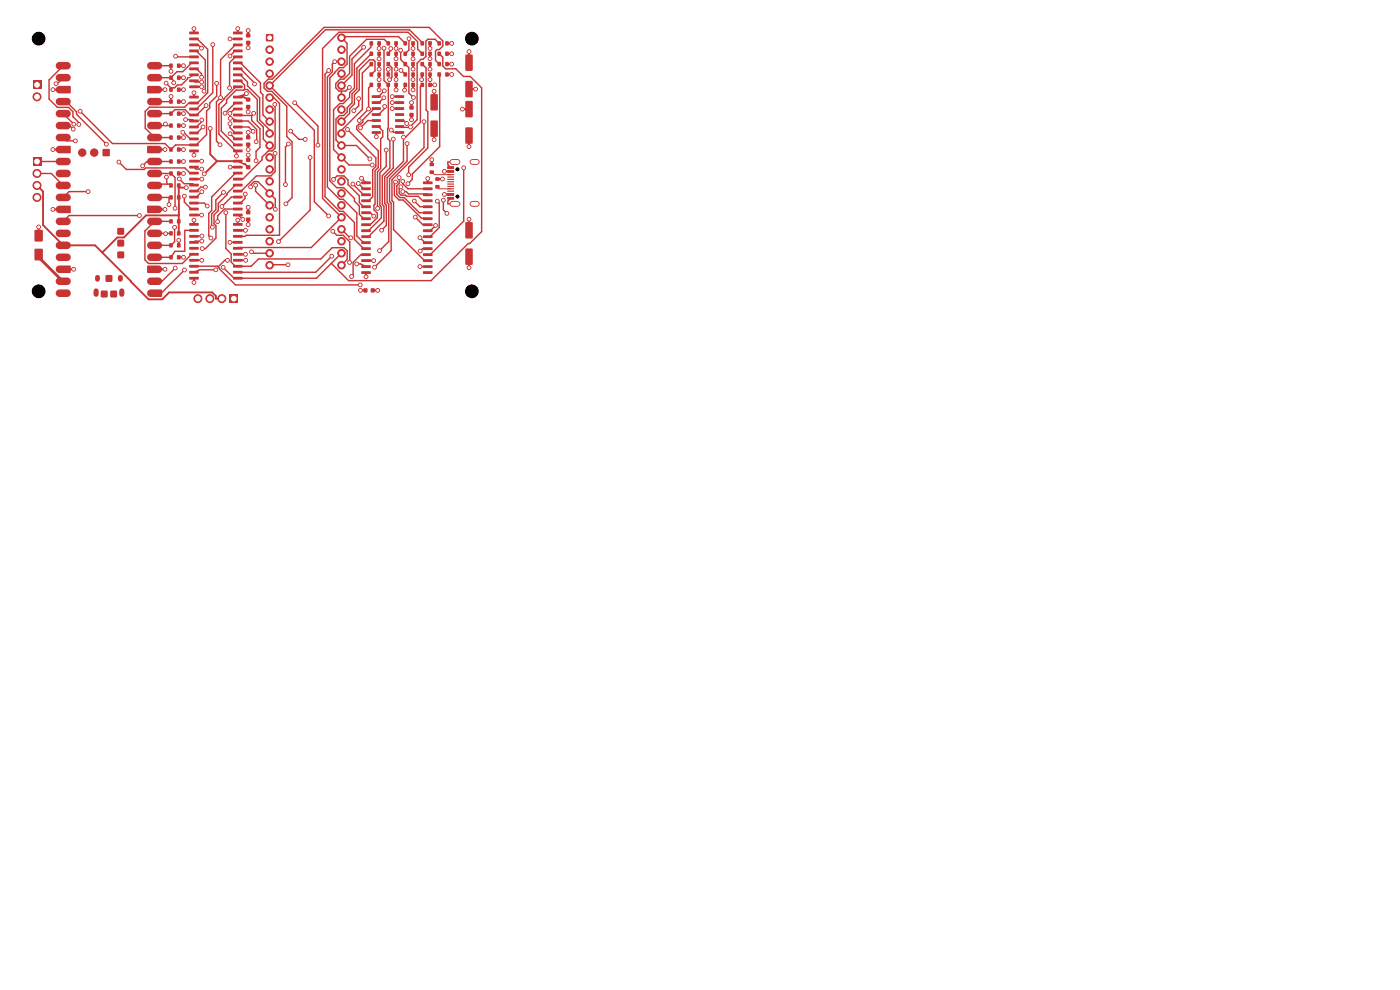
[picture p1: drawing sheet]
<svg xmlns="http://www.w3.org/2000/svg" width="297mm" height="210mm" viewBox="0 0 297 210" stroke-linecap="round" stroke-linejoin="round" font-family="sans-serif">
<g fill="#c83434">
<path d="M82 8.8h.7v.8h-.7z"/>
<path d="M83.7 8.8h.7v.8h-.7z"/>
<path d="M77.1 61.2h.8v.8h-.8z"/>
<path d="M78.7 61.2h.8v.8h-.8z"/>
<path d="M98.8 27.1l1.3-.1 .2 .2v3.1l-.2 .2h-1.2l-.2-.2z"/>
<path d="M98.8 21.5l1.3-.1 .2 .2v3.1l-.2 .2h-1.2l-.2-.2z"/>
</g>
<path d="M20.7 58.8v.4M25.5 58.8v.4M20.4 61.7v.7M25.8 61.7v.7" fill="none" stroke="#c83434" stroke-width="1.1"/>
<g fill="#c83434">
<path d="M31.4 61.7l.5-.3 2.5 .1-.1 1.5h-2.3a.8 .8 0 0 1-.7-.5 .8 .8 0 0 1 .1-.8z"/>
<path d="M31.4 59.2l.4-.3h1.8a.8 .8 0 0 1 .8 .8 .8 .8 0 0 1-.8 .8h-1.6a.8 .8 0 0 1-.7-.5 .8 .8 0 0 1 .1-.8z"/>
<path d="M31.2 56.4l2.4-.1a.8 .8 0 0 1 .8 .8 .8 .8 0 0 1-.7 .8h-2.4z"/>
<path d="M31.4 54.1l.4-.3h1.8a.8 .8 0 0 1 .8 .8 .8 .8 0 0 1-.8 .8h-1.6a.8 .8 0 0 1-.7-.5 .8 .8 0 0 1 .1-.8z"/>
<path d="M31.4 51.5l.4-.2 1.8-.1a.8 .8 0 0 1 .8 .8 .8 .8 0 0 1-.8 .8h-1.6a.8 .8 0 0 1-.7-.4 .8 .8 0 0 1 .1-.9z"/>
<path d="M31.4 49l.4-.3h1.8a.8 .8 0 0 1 .8 .8 .8 .8 0 0 1-.8 .8h-1.6a.8 .8 0 0 1-.7-.5 .8 .8 0 0 1 .1-.8z"/>
<path d="M31.4 46.5l.4-.3h1.8a.8 .8 0 0 1 .8 .8 .8 .8 0 0 1-.8 .8h-1.6a.8 .8 0 0 1-.7-.5 .8 .8 0 0 1 .1-.8z"/>
<path d="M31.2 43.7l2.4-.1a.8 .8 0 0 1 .8 .8 .8 .8 0 0 1-.7 .8h-2.4z"/>
<path d="M31.4 41.4l.4-.3h1.8a.8 .8 0 0 1 .8 .8 .8 .8 0 0 1-.8 .8h-1.6a.8 .8 0 0 1-.7-.5 .8 .8 0 0 1 .1-.8z"/>
<path d="M31.4 38.8l.4-.2 1.8-.1a.8 .8 0 0 1 .8 .8 .8 .8 0 0 1-.8 .8h-1.6a.8 .8 0 0 1-.7-.4 .8 .8 0 0 1 .1-.9z"/>
<path d="M31.4 36.3l.4-.3h1.8a.8 .8 0 0 1 .8 .8 .8 .8 0 0 1-.8 .8h-1.6a.8 .8 0 0 1-.7-.5 .8 .8 0 0 1 .1-.8z"/>
<path d="M31.4 33.8l.4-.3h1.8a.8 .8 0 0 1 .8 .8 .8 .8 0 0 1-.8 .8h-1.6a.8 .8 0 0 1-.7-.5 .8 .8 0 0 1 .1-.8z"/>
<path d="M31.3 31l2.3-.1a.8 .8 0 0 1 .8 .8 .8 .8 0 0 1-.8 .8h-2.3z"/>
<path d="M31.4 28.7l.4-.3h1.8a.8 .8 0 0 1 .8 .8 .8 .8 0 0 1-.8 .8h-1.6a.8 .8 0 0 1-.7-.5 .8 .8 0 0 1 .1-.8z"/>
<path d="M31.4 26.1l.4-.2 1.8-.1a.8 .8 0 0 1 .8 .8 .8 .8 0 0 1-.8 .8h-1.6a.8 .8 0 0 1-.7-.4 .8 .8 0 0 1 .1-.9z"/>
<path d="M31.4 23.6l.4-.3h1.8a.8 .8 0 0 1 .8 .8 .8 .8 0 0 1-.8 .8h-1.6a.8 .8 0 0 1-.7-.5 .8 .8 0 0 1 .1-.8z"/>
<path d="M31.4 21.1l.4-.3h1.8a.8 .8 0 0 1 .8 .8 .8 .8 0 0 1-.8 .8h-1.6a.8 .8 0 0 1-.7-.5 .8 .8 0 0 1 .1-.8z"/>
<path d="M31.3 18.3l2.3-.1a.8 .8 0 0 1 .8 .8 .8 .8 0 0 1-.8 .8h-2.3z"/>
<path d="M31.4 16l.4-.3h1.8a.8 .8 0 0 1 .8 .8 .8 .8 0 0 1-.8 .8h-1.6a.8 .8 0 0 1-.7-.5 .8 .8 0 0 1 .1-.8z"/>
<path d="M31.4 13.4l.4-.2 1.8-.1a.8 .8 0 0 1 .8 .8 .8 .8 0 0 1-.8 .8h-1.6a.8 .8 0 0 1-.7-.4 .8 .8 0 0 1 .1-.9z"/>
<path d="M12 13.4l.4-.2 1.8-.1a.8 .8 0 0 1 .8 .8 .8 .8 0 0 1-.8 .8h-1.6a.8 .8 0 0 1-.7-.4 .8 .8 0 0 1 .1-.9z"/>
<path d="M12 16l.4-.3h1.8a.8 .8 0 0 1 .8 .8 .8 .8 0 0 1-.8 .8h-1.6a.8 .8 0 0 1-.7-.5 .8 .8 0 0 1 .1-.8z"/>
<path d="M12.1 18.4l.5-.2h2.2l.2 .2-.1 1.4h-2.3a.8 .8 0 0 1-.7-.5 .8 .8 0 0 1 .2-.9z"/>
<path d="M12 21.1l.4-.3h1.8a.8 .8 0 0 1 .8 .8 .8 .8 0 0 1-.8 .8h-1.6a.8 .8 0 0 1-.7-.5 .8 .8 0 0 1 .1-.8z"/>
<path d="M12 23.6l.4-.3h1.8a.8 .8 0 0 1 .8 .8 .8 .8 0 0 1-.8 .8h-1.6a.8 .8 0 0 1-.7-.5 .8 .8 0 0 1 .1-.8z"/>
<path d="M12 26.1l.4-.2 1.8-.1a.8 .8 0 0 1 .8 .8 .8 .8 0 0 1-.8 .8h-1.6a.8 .8 0 0 1-.7-.4 .8 .8 0 0 1 .1-.9z"/>
<path d="M12 28.7l.4-.3h1.8a.8 .8 0 0 1 .8 .8 .8 .8 0 0 1-.8 .8h-1.6a.8 .8 0 0 1-.7-.5 .8 .8 0 0 1 .1-.8z"/>
<path d="M12.1 31.1l.5-.2h2.2l.2 .2-.1 1.4h-2.3a.8 .8 0 0 1-.7-.5 .8 .8 0 0 1 .2-.9z"/>
<path d="M12 33.8l.4-.3h1.8a.8 .8 0 0 1 .8 .8 .8 .8 0 0 1-.8 .8h-1.6a.8 .8 0 0 1-.7-.5 .8 .8 0 0 1 .1-.8z"/>
<path d="M12 36.3l.4-.3h1.8a.8 .8 0 0 1 .8 .8 .8 .8 0 0 1-.8 .8h-1.6a.8 .8 0 0 1-.7-.5 .8 .8 0 0 1 .1-.8z"/>
<path d="M12 38.8l.4-.2 1.8-.1a.8 .8 0 0 1 .8 .8 .8 .8 0 0 1-.8 .8h-1.6a.8 .8 0 0 1-.7-.4 .8 .8 0 0 1 .1-.9z"/>
<path d="M12 41.4l.4-.3h1.8a.8 .8 0 0 1 .8 .8 .8 .8 0 0 1-.8 .8h-1.6a.8 .8 0 0 1-.7-.5 .8 .8 0 0 1 .1-.8z"/>
<path d="M12 43.9l.5-.3 2.5 .1-.1 1.5h-2.3a.8 .8 0 0 1-.7-.4 .8 .8 0 0 1 .1-.9z"/>
<path d="M12.1 46.3l.5-.1h1.6a.8 .8 0 0 1 .8 .8 .8 .8 0 0 1-.8 .8h-1.6a.8 .8 0 0 1-.7-.6 .8 .8 0 0 1 .2-.9z"/>
<path d="M12.1 48.9l.5-.2h1.6a.8 .8 0 0 1 .8 .8 .8 .8 0 0 1-.8 .8h-1.6a.8 .8 0 0 1-.7-.5 .8 .8 0 0 1 .2-.9z"/>
<path d="M12.1 51.4l.5-.2h1.6a.8 .8 0 0 1 .8 .8 .8 .8 0 0 1-.8 .8h-1.6a.8 .8 0 0 1-.7-.5 .8 .8 0 0 1 .2-.9z"/>
<path d="M12 54.1l.4-.3h1.8a.8 .8 0 0 1 .8 .8 .8 .8 0 0 1-.8 .8h-1.6a.8 .8 0 0 1-.7-.5 .8 .8 0 0 1 .1-.8z"/>
<path d="M12 56.6l.5-.3 2.5 .1-.1 1.5h-2.3a.8 .8 0 0 1-.7-.4 .8 .8 0 0 1 .1-.9z"/>
<path d="M12 59.2l.4-.3h1.8a.8 .8 0 0 1 .8 .8 .8 .8 0 0 1-.8 .8h-1.6a.8 .8 0 0 1-.7-.5 .8 .8 0 0 1 .1-.8z"/>
<path d="M12 61.7l.4-.3h1.8a.8 .8 0 0 1 .8 .8 .8 .8 0 0 1-.8 .8h-1.6a.8 .8 0 0 1-.7-.5 .8 .8 0 0 1 .1-.8z"/>
<path d="M21.8 31.6h1.5v1.5h-1.5z"/>
</g>
<g fill="#c83434" stroke="#c83434" stroke-width=".21">
<circle cx="20" cy="32.4" r=".79"/>
<circle cx="17.4" cy="32.4" r=".79"/>
</g>
<g fill="#c83434">
<path d="M22.4 58.5l.3-.2 1 .1 .2 .2-.1 1.1-.2 .1h-1.1l-.1-.3z"/>
<path d="M21.4 61.8l.3-.2 1 .1 .2 .2-.1 1.1-.2 .1h-1.1l-.1-.3z"/>
<path d="M23.5 61.7l1.1-.1 .2 .2 .1 1-.2 .3h-1l-.3-.1v-1.1z"/>
<path d="M24.9 53.5l.3-.2 1 .1 .2 .2-.1 1.1-.2 .1h-1.1l-.1-.3z"/>
<path d="M24.9 51l.3-.2 1 .1 .2 .2-.1 1.1-.2 .1h-1.1l-.1-.3z"/>
<path d="M24.9 48.5l.3-.2 1 .1 .2 .2-.1 1.1-.2 .1h-1.1l-.1-.3z"/>
<path d="M7 17.2h1.7v1.7h-1.7z"/>
</g>
<circle cx="7.8" cy="20.5" r=".85" fill="#c83434" stroke="#c83434" stroke-width=".21"/>
<g fill="#c83434">
<path d="M35.9 38.9h.7v.9h-.7z"/>
<path d="M37.6 38.9h.7v.9h-.7z"/>
<path d="M98.8 52.8l1.3-.1 .2 .2v3.1l-.2 .2h-1.2l-.2-.2z"/>
<path d="M98.8 47.2l1.3-.1 .2 .2v3.1l-.2 .2h-1.2l-.2-.2z"/>
<path d="M89.2 8.8h.7v.8h-.7z"/>
<path d="M90.9 8.8h.7v.8h-.7z"/>
<path d="M35.9 18.6h.7v.8h-.7z"/>
<path d="M37.6 18.6h.7v.8h-.7z"/>
<path d="M52.2 30.3h.9v.8h-.9z"/>
<path d="M52.2 28.7h.9v.8h-.9z"/>
<path d="M40.2 20.3h1.9l.1 .5-2 .1z"/>
<path d="M40.2 21.6h1.9l.1 .5h-2z"/>
<path d="M40.2 22.9l1.9-.1 .1 .5-2 .1z"/>
<path d="M40.2 24.1h1.9l.1 .5-2 .1z"/>
<path d="M40.2 25.4h1.9l.1 .5-2 .1z"/>
<path d="M40.2 26.7l1.9-.1 .1 .5-2 .1z"/>
<path d="M40.2 27.9h1.9l.1 .5-2 .1z"/>
<path d="M40.2 29.2h1.9l.1 .5-2 .1z"/>
<path d="M40.2 30.5h1.9l.1 .5h-2z"/>
<path d="M40.2 31.8l1.9-.1 .1 .5-2 .1z"/>
<path d="M49.5 31.8l1.9-.1 .1 .5-2 .1z"/>
<path d="M49.5 30.5h1.9l.1 .5h-2z"/>
<path d="M49.5 29.2h1.9l.1 .5-2 .1z"/>
<path d="M49.5 27.9h1.9l.1 .5-2 .1z"/>
<path d="M49.5 26.7l1.9-.1 .1 .5-2 .1z"/>
<path d="M49.5 25.4h1.9l.1 .5-2 .1z"/>
<path d="M49.5 24.1h1.9l.1 .5-2 .1z"/>
<path d="M49.5 22.9l1.9-.1 .1 .5-2 .1z"/>
<path d="M49.5 21.6h1.9l.1 .5h-2z"/>
<path d="M49.5 20.3h1.9l.1 .5-2 .1z"/>
<path d="M52.2 8.7h.9v.8h-.9z"/>
<path d="M52.2 7.1h.9v.8h-.9z"/>
<path d="M91.2 36.2h.8v.7h-.8z"/>
<path d="M91.2 34.5h.8v.7h-.8z"/>
<path d="M56.5 7.3h1.4v1.4h-1.4z"/>
</g>
<g fill="#c83434" stroke="#c83434" stroke-width=".21">
<circle cx="57.2" cy="10.5" r=".8"/>
<circle cx="57.2" cy="13.1" r=".8"/>
<circle cx="57.2" cy="15.6" r=".8"/>
<circle cx="57.2" cy="18.2" r=".8"/>
<circle cx="57.2" cy="20.7" r=".8"/>
<circle cx="57.2" cy="23.2" r=".8"/>
<circle cx="57.2" cy="25.8" r=".8"/>
<circle cx="57.2" cy="28.3" r=".8"/>
<circle cx="57.2" cy="30.9" r=".8"/>
<circle cx="57.2" cy="33.4" r=".8"/>
<circle cx="57.2" cy="35.9" r=".8"/>
<circle cx="57.2" cy="38.5" r=".8"/>
<circle cx="57.2" cy="41" r=".8"/>
<circle cx="57.2" cy="43.6" r=".8"/>
<circle cx="57.2" cy="46.1" r=".8"/>
<circle cx="57.2" cy="48.6" r=".8"/>
<circle cx="57.2" cy="51.2" r=".8"/>
<circle cx="57.2" cy="53.7" r=".8"/>
<circle cx="57.2" cy="56.3" r=".8"/>
<circle cx="72.4" cy="56.3" r=".8"/>
<circle cx="72.4" cy="53.7" r=".8"/>
<circle cx="72.4" cy="51.2" r=".8"/>
<circle cx="72.4" cy="48.6" r=".8"/>
<circle cx="72.4" cy="46.1" r=".8"/>
<circle cx="72.4" cy="43.6" r=".8"/>
<circle cx="72.4" cy="41" r=".8"/>
<circle cx="72.4" cy="38.5" r=".8"/>
<circle cx="72.4" cy="35.9" r=".8"/>
<circle cx="72.4" cy="33.4" r=".8"/>
<circle cx="72.4" cy="30.9" r=".8"/>
<circle cx="72.4" cy="28.3" r=".8"/>
<circle cx="72.4" cy="25.8" r=".8"/>
<circle cx="72.4" cy="23.2" r=".8"/>
<circle cx="72.4" cy="20.7" r=".8"/>
<circle cx="72.4" cy="18.2" r=".8"/>
<circle cx="72.4" cy="15.6" r=".8"/>
<circle cx="72.4" cy="13.1" r=".8"/>
<circle cx="72.4" cy="10.5" r=".8"/>
<circle cx="72.4" cy="8" r=".8"/>
</g>
<path d="M7 33.4h1.7v1.7h-1.7z" fill="#c83434"/>
<g fill="#c83434" stroke="#c83434" stroke-width=".21">
<circle cx="7.8" cy="36.8" r=".85"/>
<circle cx="7.8" cy="39.3" r=".85"/>
<circle cx="7.8" cy="41.9" r=".85"/>
</g>
<g fill="#c83434">
<path d="M35.9 36.4h.7v.8h-.7z"/>
<path d="M37.6 36.4h.7v.8h-.7z"/>
<path d="M85.6 17.6h.7v.8h-.7z"/>
<path d="M87.3 17.6h.7v.8h-.7z"/>
<path d="M78.4 13.2h.7v.8h-.7z"/>
<path d="M80.1 13.2h.7v.8h-.7z"/>
<path d="M98.8 17.2h1.3l.2 .1v3.1l-.2 .2-1.2 .1-.2-.2z"/>
<path d="M98.8 11.6h1.3l.2 .1v3.1l-.2 .2-1.2 .1-.2-.2z"/>
<path d="M52.2 35.1h.9v.8h-.9z"/>
<path d="M52.2 33.5h.9v.8h-.9z"/>
<path d="M35.9 33.8h.7v.9h-.7z"/>
<path d="M37.6 33.8h.7v.9h-.7z"/>
<path d="M89.2 13.2h.7v.8h-.7z"/>
<path d="M90.9 13.2h.7v.8h-.7z"/>
<path d="M35.9 23.7h.7v.8h-.7z"/>
<path d="M37.6 23.7h.7v.8h-.7z"/>
<path d="M82 11h.7v.8h-.7z"/>
<path d="M83.7 11h.7v.8h-.7z"/>
<path d="M89.2 15.4h.7v.8h-.7z"/>
<path d="M90.9 15.4h.7v.8h-.7z"/>
<path d="M92.8 8.8h.7v.8h-.7z"/>
<path d="M94.5 8.8h.7v.8h-.7z"/>
<path d="M52.2 20.7h.9v.8h-.9z"/>
<path d="M52.2 22.3h.9v.8h-.9z"/>
<path d="M35.9 41.5h.7v.8h-.7z"/>
<path d="M37.6 41.5h.7v.8h-.7z"/>
<path d="M35.9 46.5h.7v.9h-.7z"/>
<path d="M37.6 46.5h.7v.9h-.7z"/>
<path d="M82 17.6h.7v.8h-.7z"/>
<path d="M83.7 17.6h.7v.8h-.7z"/>
<path d="M35.9 51.6h.7v.9h-.7z"/>
<path d="M37.6 51.6h.7v.9h-.7z"/>
<path d="M91.4 25.6h1.3l.2 .1v3.1l-.2 .2-1.1 .1-.3-.2z"/>
<path d="M91.4 20h1.3l.2 .1v3.1l-.2 .2-1.1 .1-.3-.2z"/>
<path d="M92.4 39.3h.8v.7h-.8z"/>
<path d="M92.4 37.6h.8v.7h-.8z"/>
<path d="M35.9 28.8h.7v.8h-.7z"/>
<path d="M37.6 28.8h.7v.8h-.7z"/>
<path d="M40.2 47.3h1.9l.1 .5-2 .1z"/>
<path d="M40.2 48.6h1.9l.1 .5-2 .1z"/>
<path d="M40.2 49.9l1.9-.1 .1 .5-2 .1z"/>
<path d="M40.2 51.1h1.9l.1 .5-2 .1z"/>
<path d="M40.2 52.4h1.9l.1 .5-2 .1z"/>
<path d="M40.2 53.7h1.9l.1 .5h-2z"/>
<path d="M40.2 55l1.9-.1 .1 .5-2 .1z"/>
<path d="M40.2 56.2h1.9l.1 .5-2 .1z"/>
<path d="M40.2 57.5h1.9l.1 .5h-2z"/>
<path d="M40.2 58.8l1.9-.1 .1 .5-2 .1z"/>
<path d="M49.5 58.8l1.9-.1 .1 .5-2 .1z"/>
<path d="M49.5 57.5h1.9l.1 .5h-2z"/>
<path d="M49.5 56.2h1.9l.1 .5-2 .1z"/>
<path d="M49.5 55l1.9-.1 .1 .5-2 .1z"/>
<path d="M49.5 53.7h1.9l.1 .5h-2z"/>
<path d="M49.5 52.4h1.9l.1 .5-2 .1z"/>
<path d="M49.5 51.1h1.9l.1 .5-2 .1z"/>
<path d="M49.5 49.9l1.9-.1 .1 .5-2 .1z"/>
<path d="M49.5 48.6h1.9l.1 .5-2 .1z"/>
<path d="M49.5 47.3h1.9l.1 .5-2 .1z"/>
<path d="M78.9 20.2h1.8l.1 .5-1.9 .1z"/>
<path d="M78.9 21.5h1.8l.1 .5h-1.9z"/>
<path d="M78.9 22.8l1.8-.1 .1 .5-1.9 .1z"/>
<path d="M78.9 24h1.8l.1 .5-1.9 .1z"/>
<path d="M78.9 25.3h1.8l.1 .5-1.9 .1z"/>
<path d="M78.9 26.6h1.8l.1 .4-1.9 .1z"/>
<path d="M78.9 27.9l1.8-.1 .1 .5-1.9 .1z"/>
<path d="M83.8 27.9l1.9-.1v.5l-1.8 .1z"/>
<path d="M83.8 26.6h1.9v.4l-1.8 .1z"/>
<path d="M83.8 25.3h1.9v.5l-1.8 .1z"/>
<path d="M83.8 24h1.9v.5l-1.8 .1z"/>
<path d="M83.8 22.8l1.9-.1v.5l-1.8 .1z"/>
<path d="M83.8 21.5h1.9v.5h-1.8z"/>
<path d="M83.8 20.2h1.9v.5l-1.8 .1z"/>
<path d="M78.4 15.4h.7v.8h-.7z"/>
<path d="M80.1 15.4h.7v.8h-.7z"/>
<path d="M35.9 49.1h.7v.8h-.7z"/>
<path d="M37.6 49.1h.7v.8h-.7z"/>
<path d="M35.9 31.3h.7v.8h-.7z"/>
<path d="M37.6 31.3h.7v.8h-.7z"/>
<path d="M89.2 17.6h.7v.8h-.7z"/>
<path d="M90.9 17.6h.7v.8h-.7z"/>
<path d="M89.8 57.6l1.9-.1 .1 .5-2 .1z"/>
<path d="M89.8 56.3h1.9l.1 .5h-2z"/>
<path d="M89.8 55h1.9l.1 .5-2 .1z"/>
<path d="M89.8 53.8l1.9-.1 .1 .5-2 .1z"/>
<path d="M89.8 52.5h1.9l.1 .5h-2z"/>
<path d="M89.8 51.2h1.9l.1 .5-2 .1z"/>
<path d="M89.8 49.9h1.9l.1 .5-2 .1z"/>
<path d="M89.8 48.7l1.9-.1 .1 .5-2 .1z"/>
<path d="M89.8 47.4h1.9l.1 .5-2 .1z"/>
<path d="M89.8 46.1h1.9l.1 .5-2 .1z"/>
<path d="M89.8 44.9l1.9-.1 .1 .5-2 .1z"/>
<path d="M89.8 43.6h1.9l.1 .5h-2z"/>
<path d="M89.8 42.3h1.9l.1 .5-2 .1z"/>
<path d="M89.8 41.1l1.9-.1 .1 .5-2 .1z"/>
<path d="M89.8 39.8h1.9l.1 .5h-2z"/>
<path d="M89.8 38.5h1.9l.1 .5-2 .1z"/>
<path d="M76.7 38.5h1.9l.1 .5-2 .1z"/>
<path d="M76.7 39.8h1.9l.1 .5h-2z"/>
<path d="M76.7 41.1l1.9-.1 .1 .5-2 .1z"/>
<path d="M76.7 42.3h1.9l.1 .5-2 .1z"/>
<path d="M76.7 43.6h1.9l.1 .5h-2z"/>
<path d="M76.7 44.9l1.9-.1 .1 .5-2 .1z"/>
<path d="M76.7 46.1h1.9l.1 .5-2 .1z"/>
<path d="M76.7 47.4h1.9l.1 .5-2 .1z"/>
<path d="M76.7 48.7l1.9-.1 .1 .5-2 .1z"/>
<path d="M76.7 49.9h1.9l.1 .5-2 .1z"/>
<path d="M76.7 51.2h1.9l.1 .5-2 .1z"/>
<path d="M76.7 52.5h1.9l.1 .5h-2z"/>
<path d="M76.7 53.8l1.9-.1 .1 .5-2 .1z"/>
<path d="M76.7 55h1.9l.1 .5-2 .1z"/>
<path d="M76.7 56.3h1.9l.1 .5h-2z"/>
<path d="M76.7 57.6l1.9-.1 .1 .5-2 .1z"/>
<path d="M85.6 8.8h.7v.8h-.7z"/>
<path d="M87.3 8.8h.7v.8h-.7z"/>
<path d="M78.4 8.8h.7v.8h-.7z"/>
<path d="M80.1 8.8h.7v.8h-.7z"/>
<path d="M78.4 11h.7v.8h-.7z"/>
<path d="M80.1 11h.7v.8h-.7z"/>
<path d="M85.6 11h.7v.8h-.7z"/>
<path d="M87.3 11h.7v.8h-.7z"/>
<path d="M35.9 13.5h.7v.9h-.7z"/>
<path d="M37.6 13.5h.7v.9h-.7z"/>
<path d="M52.2 46.2h.9v.8h-.9z"/>
<path d="M52.2 44.7h.9v.7h-.9z"/>
<path d="M92.8 15.4h.7v.8h-.7z"/>
<path d="M94.5 15.4h.7v.8h-.7z"/>
<path d="M78.4 17.6h.7v.8h-.7z"/>
<path d="M80.1 17.6h.7v.8h-.7z"/>
<path d="M40.2 33.9h1.9l.1 .5-2 .1z"/>
<path d="M40.2 35.2h1.9l.1 .5h-2z"/>
<path d="M40.2 36.5l1.9-.1 .1 .5-2 .1z"/>
<path d="M40.2 37.7h1.9l.1 .5-2 .1z"/>
<path d="M40.2 39h1.9l.1 .5-2 .1z"/>
<path d="M40.2 40.3l1.9-.1 .1 .5-2 .1z"/>
<path d="M40.2 41.5h1.9l.1 .5-2 .1z"/>
<path d="M40.2 42.8h1.9l.1 .5-2 .1z"/>
<path d="M40.2 44.1h1.9l.1 .5h-2z"/>
<path d="M40.2 45.4l1.9-.1 .1 .5-2 .1z"/>
<path d="M49.5 45.4l1.9-.1 .1 .5-2 .1z"/>
<path d="M49.5 44.1h1.9l.1 .5h-2z"/>
<path d="M49.5 42.8h1.9l.1 .5-2 .1z"/>
<path d="M49.5 41.5h1.9l.1 .5-2 .1z"/>
<path d="M49.5 40.3l1.9-.1 .1 .5-2 .1z"/>
<path d="M49.5 39h1.9l.1 .5-2 .1z"/>
<path d="M49.5 37.7h1.9l.1 .5-2 .1z"/>
<path d="M49.5 36.5l1.9-.1 .1 .5-2 .1z"/>
<path d="M49.5 35.2h1.9l.1 .5h-2z"/>
<path d="M49.5 33.9h1.9l.1 .5-2 .1z"/>
<path d="M89.2 11h.7v.8h-.7z"/>
<path d="M90.9 11h.7v.8h-.7z"/>
<path d="M7.4 52.8h1.6v2.4h-1.6z"/>
<path d="M7.4 48.8h1.6v2.4h-1.6z"/>
<path d="M40.2 6.7h1.9l.1 .5-2 .1z"/>
<path d="M40.2 8h1.9l.1 .5h-2z"/>
<path d="M40.2 9.3l1.9-.1 .1 .5-2 .1z"/>
<path d="M40.2 10.5h1.9l.1 .5-2 .1z"/>
<path d="M40.2 11.8h1.9l.1 .5-2 .1z"/>
<path d="M40.2 13.1l1.9-.1 .1 .5-2 .1z"/>
<path d="M40.2 14.3h1.9l.1 .5-2 .1z"/>
<path d="M40.2 15.6h1.9l.1 .5-2 .1z"/>
<path d="M40.2 16.9h1.9l.1 .5h-2z"/>
<path d="M40.2 18.2l1.9-.1 .1 .5-2 .1z"/>
<path d="M49.5 18.2l1.9-.1 .1 .5-2 .1z"/>
<path d="M49.5 16.9h1.9l.1 .5h-2z"/>
<path d="M49.5 15.6h1.9l.1 .5-2 .1z"/>
<path d="M49.5 14.3h1.9l.1 .5-2 .1z"/>
<path d="M49.5 13.1l1.9-.1 .1 .5-2 .1z"/>
<path d="M49.5 11.8h1.9l.1 .5-2 .1z"/>
<path d="M49.5 10.5h1.9l.1 .5-2 .1z"/>
<path d="M49.5 9.3l1.9-.1 .1 .5-2 .1z"/>
<path d="M49.5 8h1.9l.1 .5h-2z"/>
<path d="M49.5 6.7h1.9l.1 .5-2 .1z"/>
<path d="M35.9 54.2h.7v.8h-.7z"/>
<path d="M37.6 54.2h.7v.8h-.7z"/>
<path d="M82 13.2h.7v.8h-.7z"/>
<path d="M83.7 13.2h.7v.8h-.7z"/>
<path d="M92.8 11h.7v.8h-.7z"/>
<path d="M94.5 11h.7v.8h-.7z"/>
<path d="M94.9 41.8h1.3l.1 .4-1.3 .1z"/>
<path d="M94.9 41h1.3l.1 .4-1.3 .1z"/>
<path d="M94.9 39.9h1.4v.2l-1.4 .1z"/>
<path d="M94.9 38.9h1.4v.2l-1.4 .1z"/>
<path d="M94.9 38.4h1.4v.2l-1.4 .1z"/>
<path d="M94.9 37.4h1.4v.2l-1.4 .1z"/>
<path d="M94.9 36.1h1.3l.1 .4-1.3 .1z"/>
<path d="M94.9 35.3h1.3l.1 .4-1.3 .1z"/>
<path d="M94.9 36.9h1.4v.2l-1.4 .1z"/>
<path d="M94.9 37.9h1.4v.2l-1.4 .1z"/>
<path d="M94.9 39.4h1.4v.2l-1.4 .1z"/>
<path d="M94.9 40.4h1.4v.2l-1.4 .1z"/>
</g>
<path d="M96 34.4h1M100.2 34.4h1M96 43.2h1M100.2 43.2h1" fill="none" stroke="#c83434" stroke-width="1.3"/>
<g fill="#c83434">
<path d="M35.9 21.1h.7v.9h-.7z"/>
<path d="M37.6 21.1h.7v.9h-.7z"/>
<path d="M85.6 15.4h.7v.8h-.7z"/>
<path d="M87.3 15.4h.7v.8h-.7z"/>
<path d="M48.8 62.5h1.7v1.7h-1.7z"/>
</g>
<g fill="#c83434" stroke="#c83434" stroke-width=".21">
<circle cx="44.5" cy="63.3" r=".85"/>
<circle cx="42" cy="63.3" r=".85"/>
<circle cx="47.1" cy="63.3" r=".85"/>
</g>
<g fill="#c83434">
<path d="M85.6 13.2h.7v.8h-.7z"/>
<path d="M87.3 13.2h.7v.8h-.7z"/>
<path d="M86.9 22.4h.8v.8h-.8z"/>
<path d="M86.9 24h.8v.8h-.8z"/>
<path d="M35.9 26.2h.7v.9h-.7z"/>
<path d="M37.6 26.2h.7v.9h-.7z"/>
<path d="M35.9 16.1h.7v.8h-.7z"/>
<path d="M37.6 16.1h.7v.8h-.7z"/>
<path d="M82 15.4h.7v.8h-.7z"/>
<path d="M83.7 15.4h.7v.8h-.7z"/>
<path d="M92.8 13.2h.7v.8h-.7z"/>
<path d="M94.5 13.2h.7v.8h-.7z"/>
</g>
<g fill="#c83434" stroke="#c83434" stroke-width=".21">
<circle cx="39.5" cy="39.8" r=".4"/>
<circle cx="44.6" cy="27.2" r=".4"/>
<circle cx="52.3" cy="19.9" r=".4"/>
<circle cx="43.3" cy="36.9" r=".4"/>
<circle cx="52.6" cy="31.7" r=".4"/>
<circle cx="91.2" cy="14.7" r=".4"/>
<circle cx="8.2" cy="48.2" r=".4"/>
<circle cx="83.2" cy="20.5" r=".4"/>
<circle cx="94.3" cy="36.3" r=".4"/>
<circle cx="87.6" cy="19.1" r=".4"/>
<circle cx="87.3" cy="21.8" r=".4"/>
<circle cx="100.9" cy="18.9" r=".4"/>
<circle cx="52.6" cy="47.6" r=".4"/>
<circle cx="52.7" cy="10.1" r=".4"/>
<circle cx="99.5" cy="56.8" r=".4"/>
<circle cx="80.4" cy="14.7" r=".4"/>
<circle cx="95.8" cy="9.2" r=".4"/>
<circle cx="87.6" cy="10.3" r=".4"/>
<circle cx="91.2" cy="16.9" r=".4"/>
<circle cx="50.4" cy="46.7" r=".4"/>
<circle cx="95.8" cy="11.4" r=".4"/>
<circle cx="92.1" cy="29.6" r=".4"/>
<circle cx="80.4" cy="19.1" r=".4"/>
<circle cx="92.2" cy="18" r=".4"/>
<circle cx="77.7" cy="58.7" r=".4"/>
<circle cx="94.3" cy="41.3" r=".4"/>
<circle cx="79.3" cy="55.3" r=".4"/>
<circle cx="91.2" cy="12.5" r=".4"/>
<circle cx="87.6" cy="12.5" r=".4"/>
<circle cx="95.8" cy="13.6" r=".4"/>
<circle cx="80.4" cy="16.9" r=".4"/>
<circle cx="84" cy="14.7" r=".4"/>
<circle cx="80.4" cy="12.5" r=".4"/>
<circle cx="84" cy="12.5" r=".4"/>
<circle cx="87.6" cy="16.9" r=".4"/>
<circle cx="84" cy="19.1" r=".4"/>
<circle cx="80.4" cy="10.3" r=".4"/>
<circle cx="50.4" cy="6.1" r=".4"/>
<circle cx="91.2" cy="10.3" r=".4"/>
<circle cx="84" cy="10.3" r=".4"/>
<circle cx="84" cy="16.9" r=".4"/>
<circle cx="41.1" cy="6.1" r=".4"/>
<circle cx="76.5" cy="61.6" r=".4"/>
<circle cx="87.6" cy="14.7" r=".4"/>
<circle cx="95.8" cy="15.8" r=".4"/>
<circle cx="99.5" cy="31.1" r=".4"/>
<circle cx="59.1" cy="51.3" r=".4"/>
<circle cx="65.8" cy="33.4" r=".4"/>
<circle cx="79" cy="35" r=".4"/>
<circle cx="51.5" cy="46.5" r=".4"/>
<circle cx="87.9" cy="42.6" r=".4"/>
<circle cx="84.7" cy="37.7" r=".4"/>
<circle cx="61.2" cy="30.5" r=".4"/>
<circle cx="60.6" cy="39.2" r=".4"/>
<circle cx="78.5" cy="33.7" r=".4"/>
<circle cx="52" cy="41.2" r=".4"/>
<circle cx="86.8" cy="8.2" r=".4"/>
<circle cx="81.9" cy="31.8" r=".4"/>
<circle cx="85" cy="10.7" r=".4"/>
<circle cx="98.4" cy="35.6" r=".4"/>
<circle cx="87.7" cy="20.7" r=".4"/>
<circle cx="85.1" cy="14.9" r=".4"/>
<circle cx="69.7" cy="15" r=".4"/>
<circle cx="85.8" cy="19.1" r=".4"/>
<circle cx="89.9" cy="25.8" r=".4"/>
<circle cx="75.7" cy="56" r=".4"/>
<circle cx="69.7" cy="45.8" r=".4"/>
<circle cx="70.6" cy="49.1" r=".4"/>
<circle cx="74.1" cy="55.7" r=".4"/>
<circle cx="58.4" cy="32.5" r=".4"/>
<circle cx="83.9" cy="38.6" r=".4"/>
<circle cx="88.1" cy="46" r=".4"/>
<circle cx="92.4" cy="47.8" r=".4"/>
<circle cx="58.3" cy="22.2" r=".4"/>
<circle cx="76.2" cy="25.6" r=".4"/>
<circle cx="78.2" cy="23.1" r=".4"/>
<circle cx="74.1" cy="18.6" r=".4"/>
<circle cx="92.8" cy="42.7" r=".4"/>
<circle cx="89.1" cy="50.4" r=".4"/>
<circle cx="82.9" cy="10.3" r=".4"/>
<circle cx="77.2" cy="10" r=".4"/>
<circle cx="89.1" cy="53.3" r=".4"/>
<circle cx="82.6" cy="16.9" r=".4"/>
<circle cx="82.4" cy="14.7" r=".4"/>
<circle cx="71" cy="13.1" r=".4"/>
<circle cx="81.5" cy="10.2" r=".4"/>
<circle cx="81.4" cy="20.7" r=".4"/>
<circle cx="83.4" cy="29.5" r=".4"/>
<circle cx="81" cy="48.8" r=".4"/>
<circle cx="52.1" cy="55.2" r=".4"/>
<circle cx="86.7" cy="37.1" r=".4"/>
<circle cx="42.8" cy="35.9" r=".4"/>
<circle cx="58.4" cy="44.4" r=".4"/>
<circle cx="48.8" cy="24.1" r=".4"/>
<circle cx="46.8" cy="20.7" r=".4"/>
<circle cx="46.7" cy="30.7" r=".4"/>
<circle cx="53.2" cy="39.6" r=".4"/>
<circle cx="85" cy="39.6" r=".4"/>
<circle cx="53.8" cy="24" r=".4"/>
<circle cx="48.8" cy="11.9" r=".4"/>
<circle cx="54.2" cy="39.3" r=".4"/>
<circle cx="54.3" cy="34.1" r=".4"/>
<circle cx="85.4" cy="40.6" r=".4"/>
<circle cx="85.4" cy="38.5" r=".4"/>
<circle cx="54.3" cy="30.1" r=".4"/>
<circle cx="48.7" cy="18.7" r=".4"/>
<circle cx="48.9" cy="25.1" r=".4"/>
<circle cx="64.8" cy="29.6" r=".4"/>
<circle cx="61.7" cy="27.8" r=".4"/>
<circle cx="76.7" cy="37.8" r=".4"/>
<circle cx="53.7" cy="27.9" r=".4"/>
<circle cx="67.4" cy="30.8" r=".4"/>
<circle cx="76" cy="38.9" r=".4"/>
<circle cx="48.8" cy="26.2" r=".4"/>
<circle cx="54" cy="17.8" r=".4"/>
<circle cx="62.5" cy="21.8" r=".4"/>
<circle cx="74.9" cy="39" r=".4"/>
<circle cx="48.8" cy="28.4" r=".4"/>
<circle cx="73.7" cy="27.5" r=".4"/>
<circle cx="70.8" cy="38.1" r=".4"/>
<circle cx="50.2" cy="33.1" r=".4"/>
<circle cx="35.3" cy="37.6" r=".4"/>
<circle cx="47.7" cy="24" r=".4"/>
<circle cx="76.1" cy="20.9" r=".4"/>
<circle cx="83" cy="27.6" r=".4"/>
<circle cx="48.8" cy="8.3" r=".4"/>
<circle cx="75.1" cy="23.5" r=".4"/>
<circle cx="38.9" cy="31.7" r=".4"/>
<circle cx="42.8" cy="45.6" r=".4"/>
<circle cx="52.6" cy="28.1" r=".4"/>
<circle cx="38.9" cy="54.6" r=".4"/>
<circle cx="52.1" cy="48.9" r=".4"/>
<circle cx="79.8" cy="29" r=".4"/>
<circle cx="99.5" cy="10.9" r=".4"/>
<circle cx="41.2" cy="19.7" r=".4"/>
<circle cx="52.1" cy="53.9" r=".4"/>
<circle cx="87.3" cy="25.4" r=".4"/>
<circle cx="80.1" cy="61.6" r=".4"/>
<circle cx="38.9" cy="34.3" r=".4"/>
<circle cx="37.9" cy="51" r=".4"/>
<circle cx="11.2" cy="31.7" r=".4"/>
<circle cx="98.1" cy="23.2" r=".4"/>
<circle cx="52.7" cy="44" r=".4"/>
<circle cx="42.8" cy="34.2" r=".4"/>
<circle cx="99.5" cy="46.5" r=".4"/>
<circle cx="38.9" cy="16.5" r=".4"/>
<circle cx="41.1" cy="32.9" r=".4"/>
<circle cx="91.6" cy="33.9" r=".4"/>
<circle cx="38.9" cy="24.1" r=".4"/>
<circle cx="41.1" cy="46.7" r=".4"/>
<circle cx="38.9" cy="29.2" r=".4"/>
<circle cx="41.2" cy="59.9" r=".4"/>
<circle cx="38.9" cy="21.6" r=".4"/>
<circle cx="11.2" cy="44.4" r=".4"/>
<circle cx="35" cy="19" r=".4"/>
<circle cx="35" cy="44.4" r=".4"/>
<circle cx="90.8" cy="37.9" r=".4"/>
<circle cx="38.9" cy="19" r=".4"/>
<circle cx="83.2" cy="21.8" r=".4"/>
<circle cx="92.1" cy="19.3" r=".4"/>
<circle cx="93.9" cy="38" r=".4"/>
<circle cx="48.8" cy="35.5" r=".4"/>
<circle cx="38.9" cy="26.6" r=".4"/>
<circle cx="52.7" cy="6.5" r=".4"/>
<circle cx="38.9" cy="36.8" r=".4"/>
<circle cx="15.6" cy="57.1" r=".4"/>
<circle cx="83.2" cy="23" r=".4"/>
<circle cx="42.8" cy="18.4" r=".4"/>
<circle cx="35" cy="31.7" r=".4"/>
<circle cx="38.9" cy="13.9" r=".4"/>
<circle cx="11.2" cy="19" r=".4"/>
<circle cx="52.7" cy="32.9" r=".4"/>
<circle cx="35" cy="57.1" r=".4"/>
<circle cx="52.6" cy="23.7" r=".4"/>
<circle cx="60.7" cy="43.2" r=".4"/>
<circle cx="85.6" cy="29.1" r=".4"/>
<circle cx="42.8" cy="38" r=".4"/>
<circle cx="80.5" cy="53.2" r=".4"/>
<circle cx="81.6" cy="22.6" r=".4"/>
<circle cx="61.1" cy="56.2" r=".4"/>
<circle cx="30.3" cy="35.2" r=".4"/>
<circle cx="76.5" cy="27.1" r=".4"/>
<circle cx="48.3" cy="55.2" r=".4"/>
<circle cx="89.4" cy="16.9" r=".4"/>
<circle cx="76.4" cy="60.4" r=".4"/>
<circle cx="53.4" cy="53.4" r=".4"/>
<circle cx="86.5" cy="39" r=".4"/>
<circle cx="39.1" cy="41.6" r=".4"/>
<circle cx="22.6" cy="30.6" r=".4"/>
<circle cx="42.8" cy="40.7" r=".4"/>
<circle cx="15.7" cy="26.3" r=".4"/>
<circle cx="38" cy="38" r=".4"/>
<circle cx="15.5" cy="27.4" r=".4"/>
<circle cx="25.2" cy="34.4" r=".4"/>
<circle cx="16" cy="29.9" r=".4"/>
<circle cx="39.1" cy="57.3" r=".4"/>
<circle cx="44.8" cy="50.5" r=".4"/>
<circle cx="35.1" cy="49.6" r=".4"/>
<circle cx="42.8" cy="51.2" r=".4"/>
<circle cx="42.7" cy="10.2" r=".4"/>
<circle cx="35.1" cy="26.3" r=".4"/>
<circle cx="45.1" cy="9.5" r=".4"/>
<circle cx="43.3" cy="19.3" r=".4"/>
<circle cx="43.7" cy="22.4" r=".4"/>
<circle cx="36.3" cy="20.5" r=".4"/>
<circle cx="39.4" cy="25.4" r=".4"/>
<circle cx="37.2" cy="11.9" r=".4"/>
<circle cx="36.9" cy="17.6" r=".4"/>
<circle cx="42.8" cy="25.5" r=".4"/>
<circle cx="43.1" cy="26.9" r=".4"/>
<circle cx="42.8" cy="16.4" r=".4"/>
<circle cx="36.3" cy="15.1" r=".4"/>
<circle cx="35.2" cy="17.6" r=".4"/>
<circle cx="38.8" cy="28.1" r=".4"/>
<circle cx="16.7" cy="26.4" r=".4"/>
<circle cx="46" cy="17.7" r=".4"/>
<circle cx="17" cy="23.6" r=".4"/>
<circle cx="42.8" cy="17.4" r=".4"/>
<circle cx="11.9" cy="17.8" r=".4"/>
<circle cx="86.3" cy="26.2" r=".4"/>
<circle cx="94.1" cy="42.5" r=".4"/>
<circle cx="35.9" cy="43.4" r=".4"/>
<circle cx="94.8" cy="45.3" r=".4"/>
<circle cx="48.8" cy="51.4" r=".4"/>
<circle cx="37.1" cy="44.2" r=".4"/>
<circle cx="42.9" cy="52.7" r=".4"/>
<circle cx="37.2" cy="56.9" r=".4"/>
<circle cx="47.1" cy="43.8" r=".4"/>
<circle cx="18.7" cy="40.6" r=".4"/>
<circle cx="46.2" cy="47" r=".4"/>
<circle cx="29.6" cy="45.7" r=".4"/>
<circle cx="79.5" cy="56.7" r=".4"/>
<circle cx="81.5" cy="19.3" r=".4"/>
<circle cx="42.8" cy="55.2" r=".4"/>
<circle cx="86.4" cy="30.5" r=".4"/>
<circle cx="43.6" cy="39.7" r=".4"/>
<circle cx="47.9" cy="45.1" r=".4"/>
<circle cx="87.1" cy="26.9" r=".4"/>
<circle cx="37" cy="48.2" r=".4"/>
<circle cx="47.4" cy="40.8" r=".4"/>
<circle cx="45.1" cy="48.2" r=".4"/>
<circle cx="42.8" cy="50.1" r=".4"/>
<circle cx="89.1" cy="56.6" r=".4"/>
<circle cx="70.4" cy="54.4" r=".4"/>
<circle cx="79.3" cy="45.8" r=".4"/>
<circle cx="45.8" cy="57.2" r=".4"/>
<circle cx="74.6" cy="58.7" r=".4"/>
<circle cx="80.1" cy="44.2" r=".4"/>
<circle cx="74.4" cy="50.4" r=".4"/>
<circle cx="44" cy="43.7" r=".4"/>
<circle cx="47.3" cy="56.7" r=".4"/>
</g>
<g fill="none" stroke="#c83434" stroke-width=".4">
<path d="M11.2 19h2.2M32.8 19h2.2M37.9 13.9h1M37.9 19h1M37.9 16.5h1M41.1 6.1v.9M41.1 19.7v.9M41.1 18.4h1.7M50.5 6.1v.9M52.3 19.9l-1.8 .7h1.2l.9 .5M52.6 6.5v1M52.6 9.1v1"/>
<path d="M80.4 9.2v1.1M80.4 11.4v1.1M80.4 13.6v1.1M80.4 15.8v1.1M80.4 18v1.1M84 9.2v1.1M84 11.4v1.1M84 13.6v1.1M84 15.8v1.1M84 18v1.1M87.6 9.2v1.1M87.6 11.4v1.1"/>
<path d="M87.6 13.6v1.1M87.6 15.8v1.1M87.6 18v1.1M91.2 9.2v1.1M91.2 11.4v1.1M91.2 13.6v1.1M91.2 15.8v1.1M91.2 18h1M92.1 19.4v2.3M94.8 9.2h1M94.8 13.6h1M94.8 11.4h1"/>
<path d="M94.8 15.8h1M99.5 11v2.3M99.5 18.9h1.4M7.9 39.3l1.2 1.3v7.1l4.3 4.3h6.8l1.5 1.6M11.2 31.7h2.2M32.8 31.7h2.2M37.9 39.8h1.6M37.9 39.3v6.4M37.9 26.6h1M37.9 24.1h1M37.9 31.7h1M37.9 29.2h1"/>
<path d="M37.9 21.6h1M37.9 36.8h1M37.9 34.3h1M41.1 34.2h1.7M41.1 32v.9M44.6 27.2v5.5l1.4 1.5M46 34.2h4.5M46 34.2l-2.7 2.7M48.8 35.5h1.7M51.8 34.7l.8 .8M52.6 22.7v1M52.6 28.1v1"/>
<path d="M52.6 30.7v1M52.6 32.9v1M79.8 28.1v.9M83.2 20.5h1.6M83.2 23h1.6M83.2 21.8h1.6M87.3 21.8v1M87.3 24.4v1M90.8 37.9v.9M91.6 33.9v1M92.1 27.3v2.4M92.8 38h1.1"/>
<path d="M94.3 36.4h1.3M98.1 23.2h1.4M99.5 28.8v2.3M8.2 48.2v1.8M11.2 44.4h2.2M13.4 57.1h2.2M21.7 53.6l9.8 9.9h2.9l1.5-1.5h9.1l.8 .8v.6h1.3M32.8 57.1h2.2M32.8 44.4h2.2M37.9 45.7h-6.9l-4.7 4.7h-1.4l-3.2 3.2M37.9 45.7v3.8M37.9 51v1"/>
<path d="M37.9 54.6h1M41.1 46.7v.9M41.1 59v.9M41.1 45.6h1.7M50.5 46.7v.9M50.5 53.9h1.6M50.5 48.9h1.6M52.6 44v1M52.6 46.6v1M77.6 57.8v.9M77.6 55.3h1.7M94.3 41.3h1.3"/>
<path d="M99.5 46.5v2.4M99.5 54.5v2.3M76.5 61.6h1M79.1 61.6h1"/>
</g>
<g fill="none" stroke="#c83434" stroke-width=".3">
<path d="M13.4 13.9l-3 3.1v4l1.8 1.8h2.3l1 .9v1.1l1.2 1.2v.4M13.4 16.5l-1.3 1.3h-.2M32.8 13.9h3.5v1.2M32.8 16.5h3.5M36.3 18.6v.4M36.3 16.5l.6 .7v.4M37.2 11.9l.2 .2h3.7M39.8 16.5v.2l-1.3 1.3h-.9l-.6 .6h-.8l-1-1M41.1 9.5h.9l.7 .7M41.1 10.8h.5l1.9 1.9v6.4l-.2 .2M41.1 13.3h-.5l-1.8 1.9h-1.3l-1.2 1.3M41.1 14.6h.6l1.1 1.1v.7"/>
<path d="M41.1 8.3h.7l2.3 2.2v9.2l-2.2 2.2h-1.8l-.9 .8h-7.5l-.9 .9v3.6l2 2h3.5M41.1 17.1l.3 .3h1.4M45.1 9.5v10.2l-3.4 3.4h-.6M46 17.7v2.7l-1.5 1.5v1l-.7 .7v4.9l-2.2 2.2h-4.4l-.9 1-1.3-1.2h-11.1l-6.9-6.9M48.8 8.3h1.7M50.5 18.4h-.5l-3.6 3.8v6.3l3.6 3.5h.5l-.3 .3v.8M50.5 9.5h-.6l-3.1 3.2v8l-.9 .9v8.3l.8 .8M50.5 10.8h-.6l-1.1 1.1M50.5 12.1h-.6l-1.2 1.2v5.4M50.5 13.3h.5l4.3 4.3v2l.5 .5v4.2l1.4 1.5M50.5 17.1h.5l.9 .9v1M50.5 14.6h.5l3 3v.2"/>
<path d="M50.5 15.9h.5l1.5 1.5v.8l2.6 2.6v4.6l2.1 2.2v.7M51.9 19l-.2 .1h-1.6l-2 2v.7l-1.2 1.2v4.8l3 2.9h.6M51.9 19h.6l2.1 2.1v4.6l1.3 1.2v2.6l1.3 1.4M69.7 15l-.8 .7v26l3.1 3.1h.8l2.4 2.4v3.6l2 1.9h.4M71 13.1l-.5 .5v1.7l-1 1v23.4l2.6 2.6h.7l2.9 2.9v4.8l1.4 1.5h.5M72.4 19.3v1.4M77.2 10l-2.5 2.5v3.4l-2.3 2.3M78.8 9.2l-.1 .8-3.5 3.5v5.2l-1 1v.9l-1.4 1.4h-.7l-1.3 1.3v8.4l3.2 3.3h5M78.8 15.8l.8-.8v-2l-.4-.3h-.8l-2.2 2.2v4.2l-1 1v1.9l-1 1v1.1l-1.8 1.7M78.8 11.4l-3.1 3.1v4.4l-1 1v1.9l-1 1v1l-.8 .7h-.9l-.7 .8v4.4l1.1 1.2h3.2l2.9 2.8M78.8 18l-.6 .7v4.4l-2 2v.5M78.8 13.6l-1.9 1.9v7.7l-4.5 4.5v.6"/>
<path d="M81.5 10.2v6.9l.9 .9-.2 11.4 .5 .5v5.8l-1.6 1.6v6.1l.3 .3v3.2l-3.2 3.3h-.6M81.5 19.3l-1.2 1.2h-.5M82.4 15.8h.1M82.4 14.7v1.1M82.4 9.2l-.9-.9h-3.7l-3.6 3.6v3.7l-1.3 1.2h-.7l-1 .9v.9l.7 .7h1.5l.7-.7M82.4 13.6l.7 .8v2l-.5 .5M82.9 10.3v.4l-.5 .7M85 10.7v1.9l1.7 1.8v5.3l1 1M85.1 14.9l.9 .9M86 9.2l-1.5-1.4h-11.8l-.3 .2 1.2 1.2v4.4l-.8 .8h-.8l-2 2.1v21.8l1.4 1.5h1.5l2.3 2.3v.6l1 1v1.8l1 .9h.4M86 18l-.2 .2v.9M86.8 8.2l-.1 2.4-.7 .8"/>
<path d="M89.6 9.2v-.2l-2.7-2.7h-17.9l-11.8 11.9 9.5 9.4v15.2l3 3M89.6 13.6l.8 .8v8.9l.4 .4v7.7l-4.1 4v1.7M89.6 15.8v1l-.2 .1M89.6 11.4l-1-1v-1.5l-2-2.1h-14.7l-3.5 3.5v31.8l4 4-6.4 6.4h-15.4l-.1 .2M89.6 18l-.4 .4v7.6l-3.2 3.1h-.4v5.1l-3.5 3.5v5.3l.4 .3v7.9l-2 2M93.2 13.6l-.8-.8v-2l.3-.3h.5l.7-.7v-1.1l-2.8-2.9h-22.4l-10.9 11h-.9l-.9 .9v1l.7 .7h1l3.1 3.2v6.4l1.2 1.1v11.8l-1.3 1.3M93.2 9.2l-.9-.9h-1.6l-.4 .4v3.3l-.6 .6h-.4l-.8 .8v12l-1.6 1.6h-2l-.1-.2M93.2 11.4l.7 .8v1.8l.6 .6h2.2l1.6 1.6h1.5l2.4 2.4v30.5l-2.5 2.5h-.4l-7.8 7.9h-17.6l-3.6-3.6M93.2 15.8l.1 15.3-5.8 5.8v1.2l-1 .9M7.9 34.3h5.5M7.9 36.8h3l2.5 2.5M13.4 21.6h.7l2.1 2.1v.6l6.4 6.3"/>
<path d="M13.4 24.1l2.3 2.2M13.4 26.6h1.4l.7 .8M13.4 29.2l.7 .7h1.9M25.2 34.4l1.6 1.5h3.8l.3-.3h8.3l1.1 1.1h.8M32.8 39.3l.3-.2h2.9l.3 .2M32.8 26.6h3.5M32.8 36.8h3.5l.8 .9v6.5M35.1 26.3v.3M35.3 37.6l.1 1.5M36.3 34.3h-5.1l-.9 .9M36.3 20.5v1.1h-3.5M36.3 20.5h.1"/>
<path d="M38 38l1.1 1h1.8l.2 .3M38.8 28.1h.2l1.4 1.4h.7M39.4 25.4h1.5l.2 .3M41.1 38h1.7M41.1 35.5l.5 .4h1.2M42.8 25.5v.3l-1.1 1.1h-.6M43.1 26.9l-1.3 1.3h-.7M43.6 39.7h-1l-.8 .8h-.7M43.7 22.4l-2 2h-1.3l-1.2-1.1h-2.1l-.8 .8h-3.5M48.8 26.2v.9l1.1 1.1h.6M48.8 28.4l1.1 1.1h.6M48.9 25.1h.4l1.2 .6h2.1l1.9 1.8v2.4l-.2 .2"/>
<path d="M48.9 25.1h.1M50.5 34.2l1.3 .5M50.5 24.4l2.9 .1M50.5 39.3h-.6l-3.6 3.9v1.5l-.9 .9v1.9l.4 .4v2.6l-2.2 2.2h-.7M50.5 23.1h-.8l-.9 1M50.5 26.9h2.3l.9 1M50.5 21.9h-.6l-2.2 2.1M50.5 36.7h-.5l-5.1 5.1v2.8l-.6 .7v4.7l.5 .5M53.2 39.6v-.3l.7-.8h.8l3.7 3.7v2.2M53.4 24.5v1l1.8 1.8v4l-.9 .8v2M53.8 24l-.4 .5M54.2 39.3v1.3l3 3"/>
<path d="M57.2 20.7h.8l1.3 1.3v27.9h-7.1l-.2 .2h-1.5M58.3 22.2l.1 9.2-.7 .6h-.8l-1.3 1.3v.6l-4.1 4.1h-1M58.4 32.5v3.9l-.9 .9h-3.1l-3.2 3.2h-.7M61.2 30.5l-.6 .7v8M61.7 27.8l1.7 1.8h1.4M62.5 21.8l4.9 4.9v4.1M65.8 33.4v11.1l-6.7 6.8M65.8 33.4h.1M70.8 38.1l.7-.8h1.5l.8 .9v.9l2.4 2.4v1.5l.9 .9h.5M73.7 27.5l6 6v1.8l-.6 .7v5.7l-.9 .9h-.6M74.9 39l2.2 2.3h.5M76 38.9l1.1 1.1h.5"/>
<path d="M76.1 20.9v1.5l-1 1.1M76.7 37.8l.9 1M79.8 23h-.4l-2.4 2.4v.5l-.5 .4h-.3l-.5 .5v.6l4.5 4.6v3.5l-.6 .7v7.1l-.3 .2v1l.8 .7v1l-1.6 1.5h-.9M79.8 25.6h-1.8l-1.5 1.5M79.8 26.8h.5l.9 1v1.2l-.4 .5v6.2l-.7 .7v7.8M81.4 20.7l-1 1.1h-.6M81.6 22.6v.4l-1.3 1.3h-.5M81.9 31.8v3.5l-1.3 1.3v7l.3 .3v2.3l-2.7 2.7h-.6M83 27.6l.4 .4 1.4 .1M83.4 29.5v6.2l-1.8 1.8v5.7l.4 .3v4.3l-1 1M83.9 38.6l-.2 .3v2.5l.9 1h.9l3.9 3.9 1.4 .1M84.7 37.7v1.2l-.5 .5v1.8l.7 .7h.8l3.3 3.2h1.8"/>
<path d="M84.8 25.6h.8l.7 .6M85 39.6l-.3 .4v1l.4 .4h.9l.2 .2h2.5l1 1h1.1M85.4 38.5h.1M85.4 38.5v.5l1.1 1h4.3M86.4 30.5v3.7l-3.8 3.7v4.9l.4 .3v10.1l-3.5 3.5M87 26.9h.1M89.9 25.8v5.5l-6.7 6.8v4.5l.3 .3v5.8l6.6 6.6h.7M96.5 34.4h-1.5v.5l.6 .7M98.4 35.6v11.3l-7.1 7.1h-.5M18.7 40.6h-4l-1.3 1.3M29.6 45.7h-14.9l-1.3 1.3M32.8 41.9h3.5"/>
<path d="M32.8 49.5h3.5M35.1 49.5v.1M35.9 41.9v1.5M36.3 47h-3.5l-2.1 2v6.1l.8 .8h7.2l1.9-2h.5M37 48.2v3.1l-.7 .7h-3.5M37.2 56.9l-2.8 2.8h-1.6M39.1 41.6v1.3l1.5 1.4h.5M39.1 57.3l-4.9 4.9h-1.4M41.1 43.1h2.3l.6 .6M41.1 55.2h1.7M41.1 48.9h-1.9v4.4h-2.1l-.8 1.3h-3.5M41.2 56.5h4.9l3.9 3.9h26.4"/>
<path d="M41.2 56.5h-.1M42.8 40.7l-1.1 1.1h-.6M42.8 51.2h-1.4l-.3 .2M42.8 50.1h-1.7M45.8 57.2h-3.4l-1.3 .6M47.4 40.8l-1.6 1.6v2.1l-.9 .9v2.6l.2 .2M47.9 45.1v7.6l1.1 1.2v1.7l.9 .9h3.4l1.5-1.6h13.3l2.4-2.4h2.5l.7 .7v1.8l-1.3 1.3M48.3 55.2h-.6l-1.4 1.4M48.8 51.4h1.7M50.5 45.6l1 .9M50.5 55.2h1.6M50.5 44.3h-2.9l-1.4 1.5v1.2"/>
<path d="M50.5 41.8h-1.4l-2 2M52 41.2v.9l-1 1h-.5M53.4 53.4l.3 .3h3.5M61.1 56.2l-3.9 .1M70.4 54.4l-3.4 3.4h-16.5M70.6 49.1l.8 .8h1.4l1.4 1.4-.1 4.4M72.4 48.6l1.8 1.8h.2M72.4 53.7l-5.3 5.3h-17.5l-2.3-2.3M75.7 56h.8l1.1 .6M77.6 45.1h1l.7 .7M77.6 54h-1l-1.7 1.7v2.6l-.3 .4M85.4 40.6h.8l.5 .5h3.9l.2 .2"/>
<path d="M87.9 42.6l1.2 1.3h1.7M88.1 46l1.6 1.7h1.1M89.1 56.6h1.7M89.1 50.4l1.1 1.1h.6M90.8 52.7h-1.1l-.6 .6M92.4 47.8l-1.1 1.1h-.5M92.8 42.7l.4 .4v5.2l-2 1.9h-.4M94.1 42.5v2l.7 .8M95.6 42.1l-.6 .6v.5h1.5"/>
</g>
<path d="M41.1 15.9l-.9 .6h-.4" fill="none" stroke="#c83434" stroke-width=".23"/>
<path d="M91.6 36.5l.6 .6h3.4M92.8 39.6l.3 .5h2.5" fill="none" stroke="#c83434" stroke-width=".21"/>
<path d="M8.2 54v.6l5.2 5.1" fill="none" stroke="#c83434" stroke-width=".6"/>
<g fill="#fff" stroke="#fff" stroke-width=".21">
<circle cx="39.5" cy="39.8" r=".2"/>
<circle cx="44.6" cy="27.2" r=".2"/>
<circle cx="52.3" cy="19.9" r=".2"/>
<circle cx="43.3" cy="36.9" r=".2"/>
<circle cx="52.6" cy="31.7" r=".2"/>
<circle cx="91.2" cy="14.7" r=".2"/>
<circle cx="8.2" cy="48.2" r=".2"/>
<circle cx="83.2" cy="20.5" r=".2"/>
<circle cx="94.3" cy="36.4" r=".2"/>
<circle cx="87.6" cy="19.1" r=".2"/>
<circle cx="87.3" cy="21.8" r=".2"/>
<circle cx="100.9" cy="18.9" r=".2"/>
<circle cx="52.6" cy="47.6" r=".2"/>
<circle cx="52.6" cy="10.1" r=".2"/>
<circle cx="99.5" cy="56.8" r=".2"/>
<circle cx="80.4" cy="14.7" r=".2"/>
<circle cx="95.8" cy="9.2" r=".2"/>
<circle cx="87.6" cy="10.3" r=".2"/>
<circle cx="91.2" cy="16.9" r=".2"/>
<circle cx="50.5" cy="46.7" r=".2"/>
<circle cx="95.8" cy="11.4" r=".2"/>
<circle cx="92.1" cy="29.7" r=".2"/>
<circle cx="80.4" cy="19.1" r=".2"/>
<circle cx="92.2" cy="18" r=".2"/>
<circle cx="77.6" cy="58.7" r=".2"/>
<circle cx="94.3" cy="41.2" r=".2"/>
<circle cx="79.3" cy="55.3" r=".2"/>
<circle cx="91.2" cy="12.5" r=".2"/>
<circle cx="87.6" cy="12.5" r=".2"/>
<circle cx="95.8" cy="13.6" r=".2"/>
<circle cx="80.4" cy="16.9" r=".2"/>
<circle cx="84" cy="14.7" r=".2"/>
<circle cx="80.4" cy="12.5" r=".2"/>
<circle cx="84" cy="12.5" r=".2"/>
<circle cx="87.6" cy="16.9" r=".2"/>
<circle cx="84" cy="19.1" r=".2"/>
<circle cx="80.4" cy="10.3" r=".2"/>
<circle cx="50.5" cy="6.1" r=".2"/>
<circle cx="91.2" cy="10.3" r=".2"/>
<circle cx="84" cy="10.3" r=".2"/>
<circle cx="84" cy="16.9" r=".2"/>
<circle cx="41.1" cy="6.1" r=".2"/>
<circle cx="76.5" cy="61.6" r=".2"/>
<circle cx="87.6" cy="14.7" r=".2"/>
<circle cx="95.8" cy="15.8" r=".2"/>
<circle cx="99.5" cy="31.1" r=".2"/>
<circle cx="59.1" cy="51.3" r=".2"/>
<circle cx="65.8" cy="33.4" r=".2"/>
<circle cx="79" cy="35" r=".2"/>
<circle cx="51.5" cy="46.5" r=".2"/>
<circle cx="87.9" cy="42.6" r=".2"/>
<circle cx="84.7" cy="37.7" r=".2"/>
<circle cx="61.2" cy="30.5" r=".2"/>
<circle cx="60.6" cy="39.2" r=".2"/>
<circle cx="78.5" cy="33.7" r=".2"/>
<circle cx="52" cy="41.2" r=".2"/>
<circle cx="86.8" cy="8.2" r=".2"/>
<circle cx="81.9" cy="31.8" r=".2"/>
<circle cx="85" cy="10.7" r=".2"/>
<circle cx="98.4" cy="35.6" r=".2"/>
<circle cx="87.7" cy="20.7" r=".2"/>
<circle cx="85.1" cy="14.9" r=".2"/>
<circle cx="69.7" cy="15" r=".2"/>
<circle cx="85.8" cy="19.1" r=".2"/>
<circle cx="89.9" cy="25.8" r=".2"/>
<circle cx="75.7" cy="56" r=".2"/>
<circle cx="69.7" cy="45.8" r=".2"/>
<circle cx="70.6" cy="49.1" r=".2"/>
<circle cx="74.1" cy="55.7" r=".2"/>
<circle cx="58.4" cy="32.5" r=".2"/>
<circle cx="83.9" cy="38.6" r=".2"/>
<circle cx="88.1" cy="46" r=".2"/>
<circle cx="92.4" cy="47.8" r=".2"/>
<circle cx="58.3" cy="22.2" r=".2"/>
<circle cx="76.2" cy="25.6" r=".2"/>
<circle cx="78.2" cy="23.1" r=".2"/>
<circle cx="74.1" cy="18.6" r=".2"/>
<circle cx="92.8" cy="42.7" r=".2"/>
<circle cx="89.1" cy="50.4" r=".2"/>
<circle cx="82.9" cy="10.3" r=".2"/>
<circle cx="77.2" cy="10" r=".2"/>
<circle cx="89.1" cy="53.3" r=".2"/>
<circle cx="82.6" cy="16.9" r=".2"/>
<circle cx="82.4" cy="14.7" r=".2"/>
<circle cx="71" cy="13.1" r=".2"/>
<circle cx="81.5" cy="10.2" r=".2"/>
<circle cx="81.4" cy="20.7" r=".2"/>
<circle cx="83.4" cy="29.5" r=".2"/>
<circle cx="81" cy="48.8" r=".2"/>
<circle cx="52.1" cy="55.2" r=".2"/>
<circle cx="86.7" cy="37.1" r=".2"/>
<circle cx="42.8" cy="35.9" r=".2"/>
<circle cx="58.4" cy="44.4" r=".2"/>
<circle cx="48.8" cy="24.1" r=".2"/>
<circle cx="46.8" cy="20.7" r=".2"/>
<circle cx="46.7" cy="30.7" r=".2"/>
<circle cx="53.2" cy="39.6" r=".2"/>
<circle cx="85" cy="39.6" r=".2"/>
<circle cx="53.8" cy="24" r=".2"/>
<circle cx="48.8" cy="11.9" r=".2"/>
<circle cx="54.2" cy="39.3" r=".2"/>
<circle cx="54.3" cy="34.1" r=".2"/>
<circle cx="85.4" cy="40.6" r=".2"/>
<circle cx="85.4" cy="38.5" r=".2"/>
<circle cx="54.3" cy="30.1" r=".2"/>
<circle cx="48.7" cy="18.7" r=".2"/>
<circle cx="48.9" cy="25.1" r=".2"/>
<circle cx="64.8" cy="29.6" r=".2"/>
<circle cx="61.7" cy="27.8" r=".2"/>
<circle cx="76.7" cy="37.8" r=".2"/>
<circle cx="53.7" cy="27.9" r=".2"/>
<circle cx="67.4" cy="30.8" r=".2"/>
<circle cx="76" cy="38.9" r=".2"/>
<circle cx="48.8" cy="26.2" r=".2"/>
<circle cx="54" cy="17.8" r=".2"/>
<circle cx="62.5" cy="21.8" r=".2"/>
<circle cx="74.9" cy="39" r=".2"/>
<circle cx="48.8" cy="28.4" r=".2"/>
<circle cx="73.7" cy="27.5" r=".2"/>
<circle cx="70.8" cy="38.1" r=".2"/>
<circle cx="50.2" cy="33.1" r=".2"/>
<circle cx="35.3" cy="37.6" r=".2"/>
<circle cx="47.7" cy="24" r=".2"/>
<circle cx="76.1" cy="20.9" r=".2"/>
<circle cx="83" cy="27.6" r=".2"/>
<circle cx="48.8" cy="8.3" r=".2"/>
<circle cx="75.1" cy="23.5" r=".2"/>
<circle cx="38.9" cy="31.7" r=".2"/>
<circle cx="42.8" cy="45.6" r=".2"/>
<circle cx="52.6" cy="28.1" r=".2"/>
<circle cx="38.9" cy="54.6" r=".2"/>
<circle cx="52.1" cy="48.9" r=".2"/>
<circle cx="79.8" cy="29" r=".2"/>
<circle cx="99.5" cy="11" r=".2"/>
<circle cx="41.1" cy="19.7" r=".2"/>
<circle cx="52.1" cy="53.9" r=".2"/>
<circle cx="87.3" cy="25.4" r=".2"/>
<circle cx="80.1" cy="61.6" r=".2"/>
<circle cx="38.9" cy="34.3" r=".2"/>
<circle cx="37.9" cy="51" r=".2"/>
<circle cx="11.2" cy="31.7" r=".2"/>
<circle cx="98.1" cy="23.1" r=".2"/>
<circle cx="52.6" cy="44" r=".2"/>
<circle cx="42.8" cy="34.2" r=".2"/>
<circle cx="99.5" cy="46.5" r=".2"/>
<circle cx="38.9" cy="16.5" r=".2"/>
<circle cx="41.1" cy="32.9" r=".2"/>
<circle cx="91.6" cy="33.9" r=".2"/>
<circle cx="38.9" cy="24.1" r=".2"/>
<circle cx="41.1" cy="46.7" r=".2"/>
<circle cx="38.9" cy="29.2" r=".2"/>
<circle cx="41.1" cy="59.9" r=".2"/>
<circle cx="38.9" cy="21.6" r=".2"/>
<circle cx="11.2" cy="44.4" r=".2"/>
<circle cx="35" cy="19" r=".2"/>
<circle cx="35" cy="44.4" r=".2"/>
<circle cx="90.7" cy="37.9" r=".2"/>
<circle cx="38.9" cy="19" r=".2"/>
<circle cx="83.2" cy="21.8" r=".2"/>
<circle cx="92.1" cy="19.4" r=".2"/>
<circle cx="93.9" cy="38" r=".2"/>
<circle cx="48.8" cy="35.5" r=".2"/>
<circle cx="38.9" cy="26.6" r=".2"/>
<circle cx="52.6" cy="6.5" r=".2"/>
<circle cx="38.9" cy="36.8" r=".2"/>
<circle cx="15.6" cy="57.1" r=".2"/>
<circle cx="83.2" cy="23" r=".2"/>
<circle cx="42.8" cy="18.4" r=".2"/>
<circle cx="35" cy="31.7" r=".2"/>
<circle cx="38.9" cy="13.9" r=".2"/>
<circle cx="11.2" cy="19" r=".2"/>
<circle cx="52.6" cy="32.9" r=".2"/>
<circle cx="35" cy="57.1" r=".2"/>
<circle cx="52.6" cy="23.7" r=".2"/>
<circle cx="60.7" cy="43.2" r=".2"/>
<circle cx="85.6" cy="29.1" r=".2"/>
<circle cx="42.8" cy="38" r=".2"/>
<circle cx="80.5" cy="53.2" r=".2"/>
<circle cx="81.6" cy="22.6" r=".2"/>
<circle cx="61.1" cy="56.2" r=".2"/>
<circle cx="30.3" cy="35.2" r=".2"/>
<circle cx="76.5" cy="27.1" r=".2"/>
<circle cx="48.3" cy="55.2" r=".2"/>
<circle cx="89.4" cy="16.9" r=".2"/>
<circle cx="76.4" cy="60.4" r=".2"/>
<circle cx="53.4" cy="53.4" r=".2"/>
<circle cx="86.5" cy="39" r=".2"/>
<circle cx="39.1" cy="41.6" r=".2"/>
<circle cx="22.6" cy="30.6" r=".2"/>
<circle cx="42.8" cy="40.7" r=".2"/>
<circle cx="15.7" cy="26.3" r=".2"/>
<circle cx="38" cy="38" r=".2"/>
<circle cx="15.5" cy="27.4" r=".2"/>
<circle cx="25.2" cy="34.4" r=".2"/>
<circle cx="16" cy="29.9" r=".2"/>
<circle cx="39.1" cy="57.3" r=".2"/>
<circle cx="44.8" cy="50.5" r=".2"/>
<circle cx="35.1" cy="49.6" r=".2"/>
<circle cx="42.8" cy="51.2" r=".2"/>
<circle cx="42.7" cy="10.2" r=".2"/>
<circle cx="35.1" cy="26.3" r=".2"/>
<circle cx="45.1" cy="9.5" r=".2"/>
<circle cx="43.3" cy="19.3" r=".2"/>
<circle cx="43.7" cy="22.4" r=".2"/>
<circle cx="36.3" cy="20.5" r=".2"/>
<circle cx="39.4" cy="25.4" r=".2"/>
<circle cx="37.2" cy="11.9" r=".2"/>
<circle cx="36.9" cy="17.6" r=".2"/>
<circle cx="42.8" cy="25.5" r=".2"/>
<circle cx="43.1" cy="26.9" r=".2"/>
<circle cx="42.8" cy="16.4" r=".2"/>
<circle cx="36.3" cy="15.1" r=".2"/>
<circle cx="35.2" cy="17.6" r=".2"/>
<circle cx="38.8" cy="28.1" r=".2"/>
<circle cx="16.7" cy="26.4" r=".2"/>
<circle cx="46" cy="17.7" r=".2"/>
<circle cx="17" cy="23.6" r=".2"/>
<circle cx="42.8" cy="17.4" r=".2"/>
<circle cx="11.9" cy="17.8" r=".2"/>
<circle cx="86.3" cy="26.2" r=".2"/>
<circle cx="94.1" cy="42.5" r=".2"/>
<circle cx="35.9" cy="43.4" r=".2"/>
<circle cx="94.8" cy="45.3" r=".2"/>
<circle cx="48.8" cy="51.4" r=".2"/>
<circle cx="37.1" cy="44.2" r=".2"/>
<circle cx="42.9" cy="52.7" r=".2"/>
<circle cx="37.2" cy="56.9" r=".2"/>
<circle cx="47.1" cy="43.8" r=".2"/>
<circle cx="18.7" cy="40.6" r=".2"/>
<circle cx="46.2" cy="47" r=".2"/>
<circle cx="29.6" cy="45.7" r=".2"/>
<circle cx="79.5" cy="56.7" r=".2"/>
<circle cx="81.5" cy="19.3" r=".2"/>
<circle cx="42.8" cy="55.2" r=".2"/>
<circle cx="86.4" cy="30.5" r=".2"/>
<circle cx="43.6" cy="39.7" r=".2"/>
<circle cx="47.9" cy="45.1" r=".2"/>
<circle cx="87.1" cy="26.9" r=".2"/>
<circle cx="37" cy="48.2" r=".2"/>
<circle cx="47.4" cy="40.8" r=".2"/>
<circle cx="45.1" cy="48.2" r=".2"/>
<circle cx="42.8" cy="50.1" r=".2"/>
<circle cx="89.1" cy="56.6" r=".2"/>
<circle cx="70.4" cy="54.4" r=".2"/>
<circle cx="79.3" cy="45.8" r=".2"/>
<circle cx="45.8" cy="57.2" r=".2"/>
<circle cx="74.6" cy="58.7" r=".2"/>
<circle cx="80.1" cy="44.2" r=".2"/>
<circle cx="74.4" cy="50.4" r=".2"/>
<circle cx="44" cy="43.7" r=".2"/>
<circle cx="47.3" cy="56.7" r=".2"/>
<circle cx="7.8" cy="18" r=".5"/>
<circle cx="7.8" cy="20.5" r=".5"/>
<circle cx="57.2" cy="8" r=".4"/>
<circle cx="57.2" cy="10.5" r=".4"/>
<circle cx="57.2" cy="13.1" r=".4"/>
<circle cx="57.2" cy="15.6" r=".4"/>
<circle cx="57.2" cy="18.2" r=".4"/>
<circle cx="57.2" cy="20.7" r=".4"/>
<circle cx="57.2" cy="23.2" r=".4"/>
<circle cx="57.2" cy="25.8" r=".4"/>
<circle cx="57.2" cy="28.3" r=".4"/>
<circle cx="57.2" cy="30.9" r=".4"/>
<circle cx="57.2" cy="33.4" r=".4"/>
<circle cx="57.2" cy="35.9" r=".4"/>
<circle cx="57.2" cy="38.5" r=".4"/>
<circle cx="57.2" cy="41" r=".4"/>
<circle cx="57.2" cy="43.6" r=".4"/>
<circle cx="57.2" cy="46.1" r=".4"/>
<circle cx="57.2" cy="48.6" r=".4"/>
<circle cx="57.2" cy="51.2" r=".4"/>
<circle cx="57.2" cy="53.7" r=".4"/>
<circle cx="57.2" cy="56.3" r=".4"/>
<circle cx="72.4" cy="56.3" r=".4"/>
<circle cx="72.4" cy="53.7" r=".4"/>
<circle cx="72.4" cy="51.2" r=".4"/>
<circle cx="72.4" cy="48.6" r=".4"/>
<circle cx="72.4" cy="46.1" r=".4"/>
<circle cx="72.4" cy="43.6" r=".4"/>
<circle cx="72.4" cy="41" r=".4"/>
<circle cx="72.4" cy="38.5" r=".4"/>
<circle cx="72.4" cy="35.9" r=".4"/>
<circle cx="72.4" cy="33.4" r=".4"/>
<circle cx="72.4" cy="30.9" r=".4"/>
<circle cx="72.4" cy="28.3" r=".4"/>
<circle cx="72.4" cy="25.8" r=".4"/>
<circle cx="72.4" cy="23.2" r=".4"/>
<circle cx="72.4" cy="20.7" r=".4"/>
<circle cx="72.4" cy="18.2" r=".4"/>
<circle cx="72.4" cy="15.6" r=".4"/>
<circle cx="72.4" cy="13.1" r=".4"/>
<circle cx="72.4" cy="10.5" r=".4"/>
<circle cx="72.4" cy="8" r=".4"/>
<circle cx="7.8" cy="34.3" r=".5"/>
<circle cx="7.8" cy="36.8" r=".5"/>
<circle cx="7.8" cy="39.3" r=".5"/>
<circle cx="7.8" cy="41.9" r=".5"/>
<circle cx="49.6" cy="63.4" r=".5"/>
<circle cx="44.5" cy="63.4" r=".5"/>
<circle cx="42" cy="63.4" r=".5"/>
<circle cx="47.1" cy="63.4" r=".5"/>
</g>
<g fill="#000" stroke="#000" stroke-width=".21">
<circle cx="8.2" cy="8.2" r="1.35"/>
<circle cx="100.1" cy="8.2" r="1.35"/>
<circle cx="97" cy="35.9" r=".33"/>
<circle cx="97" cy="41.7" r=".33"/>
<circle cx="8.2" cy="61.8" r="1.35"/>
<circle cx="100.1" cy="61.8" r="1.35"/>
</g>
<path d="M96 34.4h1M100.2 34.4h1M96 43.2h1M100.2 43.2h1" fill="none" stroke="#fff" stroke-width=".85"/>
</svg>
